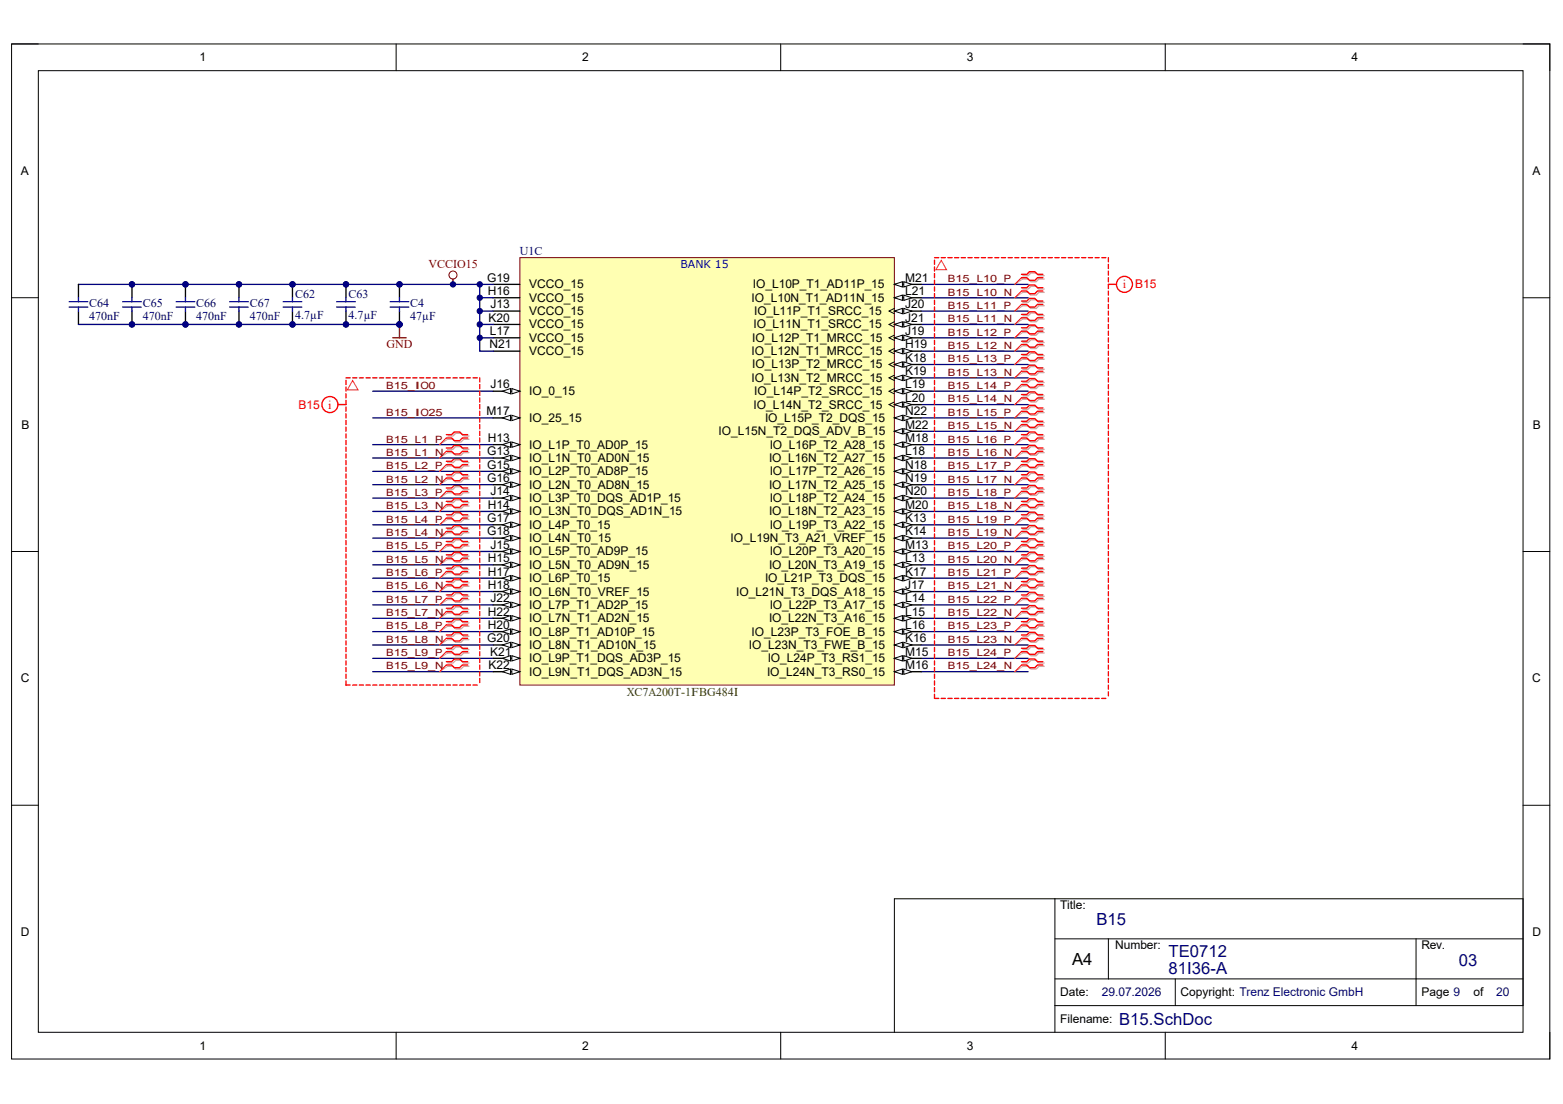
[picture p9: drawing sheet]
<svg xmlns="http://www.w3.org/2000/svg" width="297mm" height="210mm" viewBox="0 0 297 210" stroke-linecap="round" stroke-linejoin="round" font-family="sans-serif">
<defs><g id="words">
<g font-size="3.2" fill="#000081">
<text x="208.4" y="175.8">B15</text>
<text x="222.1" y="185.2">81I36-A</text>
<text x="222.1" y="181.9">TE0712</text>
<text x="277.2" y="183.6">03</text>
<text x="212.7" y="194.8">B15.SchDoc</text>
</g>
<text font-size="3.2" x="203.8" y="183.4">A4</text>
<g font-size="2.3">
<text x="37.9" y="11.7">1</text>
<text x="110.7" y="11.7">2</text>
<text x="183.7" y="11.7">3</text>
<text x="256.8" y="11.7">4</text>
<text x="4" y="33.3">A</text>
<text x="291.2" y="33.3">A</text>
<text x="92.6" y="53.6">G19</text>
<text x="172" y="53.6">M21</text>
<text x="92.7" y="56.1">H16</text>
<text x="93.2" y="58.7">J13</text>
<text x="100.6" y="54.8">VCCO_15</text>
<text x="100.6" y="57.4">VCCO_15</text>
<text x="100.6" y="59.9">VCCO_15</text>
<text x="142.8" y="57.4">IO_L10N_T1_AD11N_15</text>
<text x="143.1" y="54.8">IO_L10P_T1_AD11P_15</text>
<text x="143.4" y="59.9">IO_L11P_T1_SRCC_15</text>
<text x="172" y="58.7">J20</text>
<text x="172" y="56.1">L21</text>
<text x="92.8" y="61.2">K20</text>
<text x="93.1" y="63.7">L17</text>
<text x="100.6" y="62.5">VCCO_15</text>
<text x="100.6" y="65">VCCO_15</text>
<text x="143" y="65">IO_L12P_T1_MRCC_15</text>
<text x="143.2" y="62.5">IO_L11N_T1_SRCC_15</text>
<text x="172" y="63.7">J19</text>
<text x="172" y="61.2">J21</text>
<text x="93" y="66.3">N21</text>
<text x="100.6" y="67.5">VCCO_15</text>
<text x="142.8" y="67.5">IO_L12N_T1_MRCC_15</text>
<text x="143" y="70.1">IO_L13P_T2_MRCC_15</text>
<text x="172" y="71.3">K19</text>
<text x="172" y="68.8">K18</text>
<text x="172" y="66.3">H19</text>
<text x="93.2" y="73.9">J16</text>
<text x="100.6" y="75.1">IO_0_15</text>
<text x="142.8" y="72.6">IO_L13N_T2_MRCC_15</text>
<text x="143.2" y="77.7">IO_L14N_T2_SRCC_15</text>
<text x="143.4" y="75.1">IO_L14P_T2_SRCC_15</text>
<text x="172" y="76.4">L20</text>
<text x="172" y="73.9">L19</text>
<text x="4.1" y="81.5">B</text>
<text x="92.4" y="79">M17</text>
<text x="100.6" y="80.2">IO_25_15</text>
<text x="136.5" y="82.8">IO_L15N_T2_DQS_ADV_B_15</text>
<text x="145.4" y="80.2">IO_L15P_T2_DQS_15</text>
<text x="172" y="81.5">M22</text>
<text x="172" y="79">N22</text>
<text x="291.3" y="81.5">B</text>
<text x="92.6" y="89.1">G15</text>
<text x="92.6" y="86.6">G13</text>
<text x="92.7" y="84">H13</text>
<text x="100.6" y="87.9">IO_L1N_T0_AD0N_15</text>
<text x="100.6" y="85.3">IO_L1P_T0_AD0P_15</text>
<text x="146.1" y="87.9">IO_L16N_T2_A27_15</text>
<text x="146.3" y="85.3">IO_L16P_T2_A28_15</text>
<text x="172" y="89.1">N18</text>
<text x="172" y="86.6">L18</text>
<text x="172" y="84">M18</text>
<text x="92.6" y="91.7">G16</text>
<text x="93.2" y="94.2">J14</text>
<text x="100.6" y="95.5">IO_L3P_T0_DQS_AD1P_15</text>
<text x="100.6" y="92.9">IO_L2N_T0_AD8N_15</text>
<text x="100.6" y="90.4">IO_L2P_T0_AD8P_15</text>
<text x="146.1" y="92.9">IO_L17N_T2_A25_15</text>
<text x="146.3" y="95.5">IO_L18P_T2_A24_15</text>
<text x="146.3" y="90.4">IO_L17P_T2_A26_15</text>
<text x="172" y="94.2">N20</text>
<text x="172" y="91.7">N19</text>
<text x="92.6" y="101.8">G18</text>
<text x="92.6" y="99.3">G17</text>
<text x="92.7" y="96.7">H14</text>
<text x="100.6" y="100.5">IO_L4P_T0_15</text>
<text x="100.6" y="98">IO_L3N_T0_DQS_AD1N_15</text>
<text x="146.1" y="98">IO_L18N_T2_A23_15</text>
<text x="146.3" y="100.5">IO_L19P_T3_A22_15</text>
<text x="172" y="101.8">K14</text>
<text x="172" y="99.3">K13</text>
<text x="172" y="96.7">M20</text>
<text x="92.7" y="106.9">H15</text>
<text x="93.2" y="104.3">J15</text>
<text x="100.6" y="105.6">IO_L5P_T0_AD9P_15</text>
<text x="100.6" y="103.1">IO_L4N_T0_15</text>
<text x="138.8" y="103.1">IO_L19N_T3_A21_VREF_15</text>
<text x="146.3" y="105.6">IO_L20P_T3_A20_15</text>
<text x="172" y="106.9">L13</text>
<text x="172" y="104.3">M13</text>
<text x="92.7" y="112">H18</text>
<text x="92.7" y="109.4">H17</text>
<text x="100.6" y="113.2">IO_L6N_T0_VREF_15</text>
<text x="100.6" y="110.7">IO_L6P_T0_15</text>
<text x="100.6" y="108.2">IO_L5N_T0_AD9N_15</text>
<text x="139.9" y="113.2">IO_L21N_T3_DQS_A18_15</text>
<text x="145.4" y="110.7">IO_L21P_T3_DQS_15</text>
<text x="146.1" y="108.2">IO_L20N_T3_A19_15</text>
<text x="172" y="112">J17</text>
<text x="172" y="109.4">K17</text>
<text x="92.7" y="119.6">H20</text>
<text x="92.7" y="117.1">H22</text>
<text x="93.2" y="114.5">J22</text>
<text x="100.6" y="118.3">IO_L7N_T1_AD2N_15</text>
<text x="100.6" y="115.8">IO_L7P_T1_AD2P_15</text>
<text x="146.1" y="118.3">IO_L22N_T3_A16_15</text>
<text x="146.3" y="115.8">IO_L22P_T3_A17_15</text>
<text x="172" y="119.6">L16</text>
<text x="172" y="117.1">L15</text>
<text x="172" y="114.5">L14</text>
<text x="92.6" y="122.1">G20</text>
<text x="93.1" y="124.7">K21</text>
<text x="100.6" y="125.9">IO_L9P_T1_DQS_AD3P_15</text>
<text x="100.6" y="123.4">IO_L8N_T1_AD10N_15</text>
<text x="100.6" y="120.9">IO_L8P_T1_AD10P_15</text>
<text x="142.3" y="123.4">IO_L23N_T3_FWE_B_15</text>
<text x="142.8" y="120.9">IO_L23P_T3_FOE_B_15</text>
<text x="145.9" y="125.9">IO_L24P_T3_RS1_15</text>
<text x="172" y="124.7">M15</text>
<text x="172" y="122.1">K16</text>
<text x="4" y="129.7">C</text>
<text x="92.8" y="127.2">K22</text>
<text x="100.6" y="128.5">IO_L9N_T1_DQS_AD3N_15</text>
<text x="145.8" y="128.5">IO_L24N_T3_RS0_15</text>
<text x="172" y="127.2">M16</text>
<text x="291.2" y="129.7">C</text>
<text x="201.5" y="172.9">Title:</text>
<text x="4" y="178">D</text>
<text x="291.2" y="178">D</text>
<text x="211.9" y="180.5">Number:</text>
<text x="270.1" y="180.5">Rev.</text>
<text x="201.5" y="189.4">Date:</text>
<text x="224.4" y="189.4">Copyright: Trenz Electronic GmbH</text>
<text x="270.1" y="189.4">Page 9</text>
<text x="280" y="189.4">of</text>
<text x="201.5" y="194.5">Filename:</text>
<text x="37.9" y="199.6">1</text>
<text x="110.7" y="199.6">2</text>
<text x="183.7" y="199.6">3</text>
<text x="256.8" y="199.6">4</text>
</g>
<g font-size="2.3" fill="#810000">
<text x="81.4" y="51">VCCIO15</text>
<text x="73.5" y="66.3">GND</text>
</g>
<g font-size="2.3" fill="#000081">
<text x="98.8" y="48.5">U1C</text>
<text x="17" y="58.4">C64</text>
<text x="27.1" y="58.4">C65</text>
<text x="37.3" y="58.4">C66</text>
<text x="47.5" y="58.4">C67</text>
<text x="56.1" y="56.6">C62</text>
<text x="66.2" y="56.6">C63</text>
<text x="78" y="58.4">C4</text>
<text x="17" y="60.9">470nF</text>
<text x="27.1" y="60.9">470nF</text>
<text x="37.3" y="60.9">470nF</text>
<text x="47.5" y="60.9">470nF</text>
<text x="56.1" y="60.6">4.7µF</text>
<text x="66.2" y="60.6">4.7µF</text>
<text x="78" y="60.9">47µF</text>
<text x="209.4" y="189.4">29.07.2026</text>
<text x="284.3" y="189.4">20</text>
</g>
<g font-size="2.3" fill="#f00">
<text x="213.4" y="54.8">i</text>
<text x="215.7" y="54.8">B15</text>
<text x="56.7" y="77.7">B15</text>
<text x="62.4" y="77.7">i</text>
</g>
<text font-size="2.3" fill="#008100" x="119.1" y="132.3">XC7A200T-1FBG484I</text>
<text font-size="2.1" fill="#00f" x="129.3" y="51">BANK 15</text>
<g font-size="1.9" fill="#810000">
<text x="180.2" y="53.7">B15_L10_P</text>
<text x="180.2" y="56.2">B15_L10_N</text>
<text x="180.2" y="58.7">B15_L11_P</text>
<text x="180.2" y="63.8">B15_L12_P</text>
<text x="180.2" y="61.3">B15_L11_N</text>
<text x="180.2" y="66.3">B15_L12_N</text>
<text x="180.2" y="68.9">B15_L13_P</text>
<text x="180.2" y="71.4">B15_L13_N</text>
<text x="73.4" y="73.9">B15_IO0</text>
<text x="180.2" y="73.9">B15_L14_P</text>
<text x="180.2" y="76.5">B15_L14_N</text>
<text x="73.4" y="79.1">B15_IO25</text>
<text x="180.2" y="79.1">B15_L15_P</text>
<text x="180.2" y="81.6">B15_L15_N</text>
<text x="73.4" y="89.2">B15_L2_P</text>
<text x="73.4" y="84.1">B15_L1_P</text>
<text x="73.4" y="86.7">B15_L1_N</text>
<text x="180.2" y="84.1">B15_L16_P</text>
<text x="180.2" y="86.7">B15_L16_N</text>
<text x="180.2" y="89.2">B15_L17_P</text>
<text x="73.4" y="94.3">B15_L3_P</text>
<text x="73.4" y="91.7">B15_L2_N</text>
<text x="180.2" y="91.7">B15_L17_N</text>
<text x="180.2" y="94.3">B15_L18_P</text>
<text x="73.4" y="96.8">B15_L3_N</text>
<text x="73.4" y="101.9">B15_L4_N</text>
<text x="73.4" y="99.3">B15_L4_P</text>
<text x="180.2" y="96.8">B15_L18_N</text>
<text x="180.2" y="99.3">B15_L19_P</text>
<text x="180.2" y="101.9">B15_L19_N</text>
<text x="73.4" y="104.4">B15_L5_P</text>
<text x="73.4" y="107">B15_L5_N</text>
<text x="180.2" y="104.4">B15_L20_P</text>
<text x="180.2" y="107">B15_L20_N</text>
<text x="73.4" y="112.1">B15_L6_N</text>
<text x="73.4" y="109.5">B15_L6_P</text>
<text x="180.2" y="109.5">B15_L21_P</text>
<text x="180.2" y="112.1">B15_L21_N</text>
<text x="73.4" y="119.7">B15_L8_P</text>
<text x="73.4" y="114.6">B15_L7_P</text>
<text x="73.4" y="117.1">B15_L7_N</text>
<text x="180.2" y="119.7">B15_L23_P</text>
<text x="180.2" y="114.6">B15_L22_P</text>
<text x="180.2" y="117.1">B15_L22_N</text>
<text x="73.4" y="122.2">B15_L8_N</text>
<text x="73.4" y="124.7">B15_L9_P</text>
<text x="180.2" y="124.7">B15_L24_P</text>
<text x="180.2" y="122.2">B15_L23_N</text>
<text x="73.4" y="127.3">B15_L9_N</text>
<text x="180.2" y="127.3">B15_L24_N</text>
</g>
</g></defs>
<path d="M2.2 8.4h292.3v193h-292.3z" fill="none" stroke="#000" stroke-width=".19"/>
<path d="M7.3 13.4h282.1v182.9h-282.1z" fill-rule="evenodd" fill="#fff"/>
<g fill="none" stroke="#000" stroke-width=".19">
<path d="M2.2 8.4h5.1M7.3 13.4h282.1v182.9h-282.1zM75.3 8.4v5M148.4 8.4v5M221.4 8.4v5M289.4 8.4h5.1v5M2.2 56.6h5.1M289.4 56.6h5.1M2.2 104.9h5.1M289.4 104.9h5.1M2.2 153.1h5.1M289.4 153.1h5.1"/>
<path d="M200.5 170.9v25.4M200.5 178.5h88.9M210.6 178.5v7.6M269.1 178.5v12.7M75.3 196.3v5.1M148.4 196.3v5.1M200.5 191.2h88.9v-20.3h-119.4v25.4M200.5 186.1h88.9M221.4 196.3v5.1M223.4 186.1v5.1M294.5 196.3v5.1"/>
</g>
<g fill="none" stroke="#000081" stroke-width=".25">
<path d="M175.1 54.1h20.3M175.1 56.6h20.3M175.1 59.1h20.3M175.1 79.5h20.3M175.1 64.2h20.3M175.1 66.8h20.3M175.1 69.3h20.3M175.1 71.8h20.3M175.1 74.4h20.3M175.1 76.9h20.3M175.1 61.7h20.3M70.8 84.5h22.9"/>
<path d="M70.8 87.1h22.9M70.8 89.6h22.9M70.8 92.2h22.9M70.8 97.2h22.9M70.8 94.7h22.9M70.8 99.8h22.9M175.1 82h20.3M175.1 84.5h20.3M175.1 87.1h20.3M175.1 89.6h20.3M175.1 92.2h20.3M175.1 97.2h20.3"/>
<path d="M175.1 94.7h20.3M175.1 99.8h20.3M70.8 117.6h22.9M70.8 115h22.9M70.8 109.9h22.9M70.8 112.5h22.9M70.8 102.3h22.9M70.8 107.4h22.9M70.8 104.9h22.9M175.1 117.6h20.3M175.1 115h20.3M175.1 109.9h20.3"/>
<path d="M175.1 112.5h20.3M175.1 102.3h20.3M175.1 107.4h20.3M175.1 104.9h20.3M70.8 127.7h22.9M70.8 125.2h22.9M70.8 122.6h22.9M70.8 120.1h22.9M175.1 127.7h20.3M175.1 125.2h20.3M175.1 122.6h20.3M175.1 120.1h20.3"/>
</g>
<g fill="none" stroke="#d1a4a4" stroke-width=".25">
<path d="M194.4 52.4h1l.5-.5h1l.5 .5h1M194.4 53.1h1l.5 .5h1l.5-.5h1M194.4 55h1l.5-.6h1l.5 .6h1M194.4 55.6h1l.5 .5h1l.5-.5h1M194.4 57.5h1l.5-.5h1l.5 .5h1M194.4 58.1h1l.5 .5h1l.5-.5h1M194.4 60h1l.5-.5h1l.5 .5h1M194.4 60.7h1l.5 .5h1l.5-.5h1M194.4 62.6h1l.5-.5h1l.5 .5h1M194.4 63.2h1l.5 .5h1l.5-.5h1M194.4 65.1h1l.5-.5h1l.5 .5h1M194.4 65.8h1l.5 .5h1l.5-.5h1"/>
<path d="M194.4 67.7h1l.5-.6h1l.5 .6h1M194.4 68.3h1l.5 .5h1l.5-.5h1M194.4 70.2h1l.5-.5h1l.5 .5h1M194.4 70.8h1l.5 .5h1l.5-.5h1M194.4 72.7h1l.5-.5h1l.5 .5h1M194.4 73.4h1l.5 .5h1l.5-.5h1M194.4 75.3h1l.5-.5h1l.5 .5h1M194.4 75.9h1l.5 .5h1l.5-.5h1M194.4 77.8h1l.5-.5h1l.5 .5h1M194.4 78.4h1l.5 .6h1l.5-.6h1M85.1 93h1l.5-.5h1l.5 .5h1M85.1 93.7h1l.5 .5h1l.5-.5h1"/>
<path d="M85.1 88h1l.5-.5h1l.5 .5h1M85.1 88.6h1l.5 .5h1l.5-.5h1M85.1 90.5h1l.5-.5h1l.5 .5h1M85.1 91.1h1l.5 .5h1l.5-.5h1M85.1 98.1h1l.5-.5h1l.5 .5h1M85.1 98.8h1l.5 .5h1l.5-.5h1M85.1 95.6h1l.5-.5h1l.5 .5h1M85.1 96.2h1l.5 .5h1l.5-.5h1M85.1 82.9h1l.5-.5h1l.5 .5h1M85.1 83.5h1l.5 .5h1l.5-.5h1M85.1 85.4h1l.5-.5h1l.5 .5h1M85.1 86.1h1l.5 .5h1l.5-.5h1"/>
<path d="M194.4 80.4h1l.5-.6h1l.5 .6h1M194.4 81h1l.5 .5h1l.5-.5h1M194.4 82.9h1l.5-.5h1l.5 .5h1M194.4 83.5h1l.5 .5h1l.5-.5h1M194.4 85.4h1l.5-.5h1l.5 .5h1M194.4 86.1h1l.5 .5h1l.5-.5h1M194.4 88h1l.5-.5h1l.5 .5h1M194.4 88.6h1l.5 .5h1l.5-.5h1M194.4 90.5h1l.5-.5h1l.5 .5h1M194.4 91.1h1l.5 .6h1l.5-.6h1M194.4 93h1l.5-.5h1l.5 .5h1M194.4 93.7h1l.5 .5h1l.5-.5h1"/>
<path d="M194.4 95.6h1l.5-.5h1l.5 .5h1M194.4 96.2h1l.5 .5h1l.5-.5h1M194.4 98.1h1l.5-.5h1l.5 .5h1M194.4 98.8h1l.5 .5h1l.5-.5h1M85.1 118.4h1l.5-.5h1l.5 .5h1M85.1 119.1h1l.5 .5h1l.5-.5h1M85.1 113.4h1l.5-.5h1l.5 .5h1M85.1 114h1l.5 .5h1l.5-.5h1M85.1 115.9h1l.5-.5h1l.5 .5h1M85.1 116.5h1l.5 .5h1l.5-.5h1M85.1 100.7h1l.5-.5h1l.5 .5h1M85.1 101.3h1l.5 .5h1l.5-.5h1"/>
<path d="M85.1 110.8h1l.5-.5h1l.5 .5h1M85.1 111.5h1l.5 .5h1l.5-.5h1M85.1 108.3h1l.5-.5h1l.5 .5h1M85.1 108.9h1l.5 .5h1l.5-.5h1M85.1 103.2h1l.5-.5h1l.5 .5h1M85.1 103.8h1l.5 .5h1l.5-.5h1M85.1 105.7h1l.5-.5h1l.5 .5h1M85.1 106.4h1l.5 .5h1l.5-.5h1M194.4 118.4h1l.5-.5h1l.5 .5h1M194.4 119.1h1l.5 .5h1l.5-.5h1M194.4 108.3h1l.5-.5h1l.5 .5h1M194.4 108.9h1l.5 .5h1l.5-.5h1"/>
<path d="M194.4 110.8h1l.5-.5h1l.5 .5h1M194.4 111.5h1l.5 .5h1l.5-.5h1M194.4 113.4h1l.5-.5h1l.5 .5h1M194.4 114h1l.5 .5h1l.5-.5h1M194.4 115.9h1l.5-.5h1l.5 .5h1M194.4 116.5h1l.5 .6h1l.5-.6h1M194.4 100.7h1l.5-.5h1l.5 .5h1M194.4 101.3h1l.5 .5h1l.5-.5h1M194.4 103.2h1l.5-.5h1l.5 .5h1M194.4 103.8h1l.5 .6h1l.5-.6h1M194.4 105.7h1l.5-.5h1l.5 .5h1M194.4 106.4h1l.5 .5h1l.5-.5h1"/>
<path d="M85.1 126.1h1l.5-.6h1l.5 .6h1M85.1 126.7h1l.5 .5h1l.5-.5h1M85.1 123.5h1l.5-.5h1l.5 .5h1M85.1 124.2h1l.5 .5h1l.5-.5h1M85.1 121h1l.5-.5h1l.5 .5h1M85.1 121.6h1l.5 .5h1l.5-.5h1M194.4 121h1l.5-.5h1l.5 .5h1M194.4 121.6h1l.5 .5h1l.5-.5h1M194.4 123.5h1l.5-.5h1l.5 .5h1M194.4 124.2h1l.5 .5h1l.5-.5h1M194.4 126.1h1l.5-.5h1l.5 .5h1M194.4 126.7h1l.5 .5h1l.5-.5h1"/>
</g>
<g fill="none" stroke="#d1a4a4" stroke-width=".19">
<path d="M194.4 53.1l-1.5 1M194.4 55.6l-1.5 1M194.4 58.1l-1.5 1M194.4 60.7l-1.5 1M194.4 63.2l-1.5 1M194.4 65.8l-1.5 1M194.4 68.3l-1.5 1M194.4 70.8l-1.5 1M194.4 73.4l-1.5 1M194.4 75.9l-1.5 1M194.4 78.4l-1.5 1.1M85.1 93.7l-1.6 1"/>
<path d="M85.1 88.6l-1.6 1M85.1 91.1l-1.6 1.1M85.1 98.8l-1.6 1M85.1 96.2l-1.6 1M85.1 83.5l-1.6 1M85.1 86.1l-1.6 1M194.4 81l-1.5 1M194.4 83.5l-1.5 1M194.4 86.1l-1.5 1M194.4 88.6l-1.5 1M194.4 91.1l-1.5 1.1M194.4 93.7l-1.5 1"/>
<path d="M194.4 96.2l-1.5 1M194.4 98.8l-1.5 1M85.1 119.1l-1.6 1M85.1 114l-1.6 1M85.1 116.5l-1.6 1.1M85.1 101.3l-1.6 1M85.1 111.5l-1.6 1M85.1 108.9l-1.6 1M85.1 103.8l-1.6 1.1M85.1 106.4l-1.6 1M194.4 119.1l-1.5 1M194.4 108.9l-1.5 1"/>
<path d="M194.4 111.5l-1.5 1M194.4 114l-1.5 1M194.4 116.5l-1.5 1.1M194.4 101.3l-1.5 1M194.4 103.8l-1.5 1.1M194.4 106.4l-1.5 1M85.1 126.7l-1.6 1M85.1 124.2l-1.6 1M85.1 121.6l-1.6 1M194.4 121.6l-1.5 1M194.4 124.2l-1.5 1M194.4 126.7l-1.5 1"/>
</g>
<g fill="none" stroke="#f00" stroke-width=".25">
<path d="M194.1 52.2h1l.5-.5h1.1l.5 .5h1M194.1 52.8h1l.5 .5h1.1l.5-.5h1M194.1 54.7h1l.5-.5h1.1l.5 .5h1M194.1 55.3h1l.5 .5h1.1l.5-.5h1M194.1 57.2h1l.5-.5h1.1l.5 .5h1M194.1 57.9h1l.5 .5h1.1l.5-.5h1M194.1 59.8h1l.5-.5h1.1l.5 .5h1M194.1 60.4h1l.5 .5h1.1l.5-.5h1M194.1 62.3h1l.5-.5h1.1l.5 .5h1M194.1 63h1l.5 .5h1.1l.5-.5h1M194.1 64.9h1l.5-.5h1.1l.5 .5h1M194.1 65.5h1l.5 .5h1.1l.5-.5h1"/>
<path d="M194.1 67.4h1l.5-.5h1.1l.5 .5h1M194.1 68h1l.5 .5h1.1l.5-.5h1M194.1 69.9h1l.5-.5h1.1l.5 .5h1M194.1 70.6h1l.5 .5h1.1l.5-.5h1M194.1 72.5h1l.5-.5h1.1l.5 .5h1M194.1 73.1h1l.5 .5h1.1l.5-.5h1M194.1 75h1l.5-.5h1.1l.5 .5h1M194.1 75.7h1l.5 .5h1.1l.5-.5h1M194.1 77.6h1l.5-.5h1.1l.5 .5h1M194.1 78.2h1l.5 .5h1.1l.5-.5h1M84.8 92.8h1l.5-.5h1.1l.5 .5h1M84.8 93.4h1l.5 .5h1.1l.5-.5h1"/>
<path d="M84.8 87.7h1l.5-.5h1.1l.5 .5h1M84.8 88.3h1l.5 .6h1.1l.5-.6h1M84.8 90.3h1l.5-.6h1.1l.5 .6h1M84.8 90.9h1l.5 .5h1.1l.5-.5h1M84.8 97.9h1l.5-.5h1.1l.5 .5h1M84.8 98.5h1l.5 .5h1.1l.5-.5h1M84.8 95.3h1l.5-.5h1.1l.5 .5h1M84.8 96h1l.5 .5h1.1l.5-.5h1M84.8 82.6h1l.5-.5h1.1l.5 .5h1M84.8 83.3h1l.5 .5h1.1l.5-.5h1M84.8 85.2h1l.5-.5h1.1l.5 .5h1M84.8 85.8h1l.5 .5h1.1l.5-.5h1"/>
<path d="M194.1 80.1h1l.5-.5h1.1l.5 .5h1M194.1 80.7h1l.5 .5h1.1l.5-.5h1M194.1 82.6h1l.5-.5h1.1l.5 .5h1M194.1 83.3h1l.5 .5h1.1l.5-.5h1M194.1 85.2h1l.5-.5h1.1l.5 .5h1M194.1 85.8h1l.5 .5h1.1l.5-.5h1M194.1 87.7h1l.5-.5h1.1l.5 .5h1M194.1 88.3h1l.5 .6h1.1l.5-.6h1M194.1 90.3h1l.5-.6h1.1l.5 .6h1M194.1 90.9h1l.5 .5h1.1l.5-.5h1M194.1 92.8h1l.5-.5h1.1l.5 .5h1M194.1 93.4h1l.5 .5h1.1l.5-.5h1"/>
<path d="M194.1 95.3h1l.5-.5h1.1l.5 .5h1M194.1 96h1l.5 .5h1.1l.5-.5h1M194.1 97.9h1l.5-.5h1.1l.5 .5h1M194.1 98.5h1l.5 .5h1.1l.5-.5h1M84.8 118.2h1l.5-.5h1.1l.5 .5h1M84.8 118.8h1l.5 .5h1.1l.5-.5h1M84.8 113.1h1l.5-.5h1.1l.5 .5h1M84.8 113.7h1l.5 .6h1.1l.5-.6h1M84.8 115.6h1l.5-.5h1.1l.5 .5h1M84.8 116.3h1l.5 .5h1.1l.5-.5h1M84.8 100.4h1l.5-.5h1.1l.5 .5h1M84.8 101h1l.5 .6h1.1l.5-.6h1"/>
<path d="M84.8 110.6h1l.5-.5h1.1l.5 .5h1M84.8 111.2h1l.5 .5h1.1l.5-.5h1M84.8 108h1l.5-.5h1.1l.5 .5h1M84.8 108.7h1l.5 .5h1.1l.5-.5h1M84.8 102.9h1l.5-.5h1.1l.5 .5h1M84.8 103.6h1l.5 .5h1.1l.5-.5h1M84.8 105.5h1l.5-.5h1.1l.5 .5h1M84.8 106.1h1l.5 .5h1.1l.5-.5h1M194.1 118.2h1l.5-.5h1.1l.5 .5h1M194.1 118.8h1l.5 .5h1.1l.5-.5h1M194.1 108h1l.5-.5h1.1l.5 .5h1M194.1 108.7h1l.5 .5h1.1l.5-.5h1"/>
<path d="M194.1 110.6h1l.5-.5h1.1l.5 .5h1M194.1 111.2h1l.5 .5h1.1l.5-.5h1M194.1 113.1h1l.5-.5h1.1l.5 .5h1M194.1 113.7h1l.5 .6h1.1l.5-.6h1M194.1 115.6h1l.5-.5h1.1l.5 .5h1M194.1 116.3h1l.5 .5h1.1l.5-.5h1M194.1 100.4h1l.5-.5h1.1l.5 .5h1M194.1 101h1l.5 .6h1.1l.5-.6h1M194.1 102.9h1l.5-.5h1.1l.5 .5h1M194.1 103.6h1l.5 .5h1.1l.5-.5h1M194.1 105.5h1l.5-.5h1.1l.5 .5h1M194.1 106.1h1l.5 .5h1.1l.5-.5h1"/>
<path d="M84.8 125.8h1l.5-.5h1.1l.5 .5h1M84.8 126.4h1l.5 .5h1.1l.5-.5h1M84.8 123.3h1l.5-.5h1.1l.5 .5h1M84.8 123.9h1l.5 .5h1.1l.5-.5h1M84.8 120.7h1l.5-.5h1.1l.5 .5h1M84.8 121.4h1l.5 .5h1.1l.5-.5h1M194.1 120.7h1l.5-.5h1.1l.5 .5h1M194.1 121.4h1l.5 .5h1.1l.5-.5h1M194.1 123.3h1l.5-.5h1.1l.5 .5h1M194.1 123.9h1l.5 .5h1.1l.5-.5h1M194.1 125.8h1l.5-.5h1.1l.5 .5h1M194.1 126.4h1l.5 .5h1.1l.5-.5h1"/>
</g>
<g fill="none" stroke="#f00" stroke-width=".19">
<path d="M194.1 52.8l-1.2 1.3M194.1 55.3l-1.2 1.3M194.1 57.9l-1.2 1.2M194.1 60.4l-1.2 1.3M194.1 63l-1.2 1.2M194.1 65.5l-1.2 1.3M194.1 68l-1.2 1.3M194.1 70.6l-1.2 1.2M194.1 73.1l-1.2 1.3M194.1 75.7l-1.2 1.2M194.1 78.2l-1.2 1.3M84.8 83.3l-1.3 1.2"/>
<path d="M84.8 93.4l-1.3 1.3M84.8 88.3l-1.3 1.3M84.8 90.9l-1.3 1.3M84.8 98.5l-1.3 1.3M84.8 96l-1.3 1.2M84.8 85.8l-1.3 1.3M194.1 80.7l-1.2 1.3M194.1 83.3l-1.2 1.2M194.1 85.8l-1.2 1.3M194.1 88.3l-1.2 1.3M194.1 90.9l-1.2 1.3M194.1 93.4l-1.2 1.3"/>
<path d="M194.1 96l-1.2 1.2M194.1 98.5l-1.2 1.3M84.8 118.8l-1.3 1.3M84.8 113.7l-1.3 1.3M84.8 116.3l-1.3 1.3M84.8 101l-1.3 1.3M84.8 111.2l-1.3 1.3M84.8 108.7l-1.3 1.2M84.8 103.6l-1.3 1.3M84.8 106.1l-1.3 1.3M194.1 118.8l-1.2 1.3M194.1 108.7l-1.2 1.2"/>
<path d="M194.1 111.2l-1.2 1.3M194.1 113.7l-1.2 1.3M194.1 116.3l-1.2 1.3M194.1 101l-1.2 1.3M194.1 103.6l-1.2 1.3M194.1 106.1l-1.2 1.3M84.8 126.4l-1.3 1.3M84.8 123.9l-1.3 1.3M84.8 121.4l-1.3 1.2M194.1 121.4l-1.2 1.2M194.1 123.9l-1.2 1.3M194.1 126.4l-1.2 1.3"/>
</g>
<circle cx="86.1" cy="52.3" r=".76" fill="none" stroke="#810000" stroke-width=".19"/>
<path d="M86.1 53.1v1" fill="none" stroke="#810000" stroke-width=".25"/>
<circle cx="86.1" cy="54.1" r=".51" fill="#000081"/>
<circle cx="86.1" cy="54.1" r=".51" fill="none" stroke="#000081" stroke-width=".19"/>
<path d="M70.8 74.4h22.9M70.8 79.5h22.9" fill="none" stroke="#000081" stroke-width=".25"/>
<g fill="none" stroke="#f00" stroke-width=".25">
<path d="M177.6 49.5v.8M177.6 50.7v.8M177.6 52v.8M177.6 53.3v.8M177.6 54.5v.8M177.6 55.8v.8M177.6 57.1v.8M177.6 58.4v.7M177.6 59.6v.8M177.6 49h.8M178.9 49h.8M180.1 49h.8"/>
<path d="M181.4 49h.8M182.7 49h.8M184 49h.8M185.2 49h.8M186.5 49h.8M187.8 49h.8M189 49h.8M190.3 49h.8M191.6 49h.8M192.9 49h.7M194.1 49h.8M195.4 49h.8"/>
<path d="M196.7 49h.8M197.9 49h.8M199.2 49h.8M200.5 49h.8M201.7 49h.8M203 49h.8M204.3 49h.8M205.6 49h.8M206.8 49h.8M208.1 49h.8M209.4 49h.8M210.6 49v.8"/>
<path d="M210.6 50.3v.8M210.6 51.5v.8M210.6 52.8v.8M210.6 55.3v.8M210.6 56.6v.8M210.6 57.9v.8M210.6 59.1v.8M212.2 54.1h-1.6v.8M65.7 72.3v.8M65.7 73.6v.8M65.7 74.9v.8M65.7 76.1v.8h-1.5"/>
<path d="M65.7 77.4v.8M65.7 78.7v.8M65.7 79.9v.8M65.7 71.8h.8M67 71.8h.8M68.3 71.8h.8M69.6 71.8h.8M70.8 71.8h.8M72.1 71.8h.8M73.4 71.8h.8M74.6 71.8h.8M75.9 71.8h.8"/>
<path d="M77.2 71.8h.8M78.5 71.8h.8M79.7 71.8h.8M81 71.8h.8M82.3 71.8h.8M83.5 71.8h.8M84.8 71.8h.8M86.1 71.8h.8M87.4 71.8h.8M88.6 71.8h.8M89.9 71.8h.8M91.2 71.8v.8"/>
<path d="M91.2 73.1v.8M91.2 74.4v.8M91.2 75.7v.7M91.2 76.9v.8M91.2 78.2v.8M91.2 79.5v.8M177.6 60.9v.8M177.6 62.2v.8M177.6 63.4v.8M177.6 64.7v.8M177.6 66v.8M177.6 67.2v.8"/>
<path d="M177.6 68.5v.8M177.6 69.8v.8M177.6 71.1v.7M177.6 72.3v.8M177.6 73.6v.8M177.6 74.9v.8M177.6 76.1v.8M177.6 77.4v.8M177.6 78.7v.8M177.6 79.9v.8M210.6 60.4v.8M210.6 61.7v.8"/>
<path d="M210.6 63v.8M210.6 64.2v.8M210.6 65.5v.8M210.6 66.8v.8M210.6 68v.8M210.6 69.3v.8M210.6 70.6v.8M210.6 71.8v.8M210.6 73.1v.8M210.6 74.4v.8M210.6 75.7v.8M210.6 76.9v.8"/>
<path d="M210.6 78.2v.8M210.6 79.5v.8M65.7 81.2v.8M65.7 82.5v.8M65.7 83.7v.8M65.7 85v.8M65.7 86.3v.8M65.7 87.6v.7M65.7 88.8v.8M65.7 90.1v.8M65.7 91.4v.8M65.7 92.6v.8"/>
<path d="M65.7 93.9v.8M65.7 95.2v.8M65.7 96.4v.8M65.7 97.7v.8M65.7 99v.8M91.2 80.7v.8M91.2 82v.8M91.2 83.3v.8M91.2 84.5v.8M91.2 85.8v.8M91.2 87.1v.8M91.2 88.3v.8"/>
<path d="M91.2 89.6v.8M91.2 90.9v.8M91.2 92.2v.7M91.2 93.4v.8M91.2 94.7v.8M91.2 96v.8M91.2 97.2v.8M91.2 98.5v.8M91.2 99.8v.8M177.6 81.2v.8M177.6 82.5v.8M177.6 83.8v.7"/>
<path d="M177.6 85v.8M177.6 86.3v.8M177.6 87.6v.7M177.6 88.8v.8M177.6 90.1v.8M177.6 91.4v.8M177.6 92.6v.8M177.6 93.9v.8M177.6 95.2v.8M177.6 96.4v.8M177.6 97.7v.8M177.6 99v.8"/>
<path d="M210.6 80.7v.8M210.6 82v.8M210.6 83.3v.8M210.6 84.5v.8M210.6 85.8v.8M210.6 87.1v.8M210.6 88.3v.8M210.6 89.6v.8M210.6 90.9v.8M210.6 92.2v.8M210.6 93.4v.8M210.6 94.7v.8"/>
<path d="M210.6 96v.8M210.6 97.2v.8M210.6 98.5v.8M210.6 99.8v.8M65.7 100.3v.7M65.7 101.5v.8M65.7 102.8v.8M65.7 104.1v.8M65.7 105.3v.8M65.7 106.6v.8M65.7 107.9v.8M65.7 109.1v.8"/>
<path d="M65.7 110.4v.8M65.7 111.7v.8M65.7 112.9v.8M65.7 114.2v.8M65.7 115.5v.8M65.7 116.8v.8M65.7 118v.8M65.7 119.3v.8M91.2 101v.8M91.2 102.3v.8M91.2 103.6v.8M91.2 104.9v.7"/>
<path d="M91.2 106.1v.8M91.2 107.4v.8M91.2 108.7v.8M91.2 109.9v.8M91.2 111.2v.8M91.2 112.5v.8M91.2 113.7v.8M91.2 115v.8M91.2 116.3v.8M91.2 117.6v.7M91.2 118.8v.8M177.6 100.3v.7"/>
<path d="M177.6 101.5v.8M177.6 102.8v.8M177.6 104.1v.8M177.6 105.3v.8M177.6 106.6v.8M177.6 107.9v.8M177.6 109.1v.8M177.6 110.4v.8M177.6 111.7v.8M177.6 113v.7M177.6 114.2v.8M177.6 115.5v.8"/>
<path d="M177.6 116.8v.8M177.6 118v.8M177.6 119.3v.8M210.6 101v.8M210.6 102.3v.8M210.6 103.6v.8M210.6 104.9v.8M210.6 106.1v.8M210.6 107.4v.8M210.6 108.7v.8M210.6 109.9v.8M210.6 111.2v.8"/>
<path d="M210.6 112.5v.8M210.6 113.7v.8M210.6 115v.8M210.6 116.3v.8M210.6 117.6v.7M210.6 118.8v.8M65.7 120.6v.8M65.7 121.8v.8M65.7 123.1v.8M65.7 124.4v.8M65.7 125.6v.8M65.7 126.9v.8"/>
<path d="M65.7 128.2v.8M65.7 129.5v.8h.8M67 130.3h.8M68.3 130.3h.8M69.6 130.3h.8M70.8 130.3h.8M72.1 130.3h.8M73.4 130.3h.8M74.6 130.3h.8M75.9 130.3h.8M77.2 130.3h.8M78.5 130.3h.8"/>
<path d="M79.7 130.3h.8M81 130.3h.8M82.3 130.3h.8M83.5 130.3h.8M84.8 130.3h.8M86.1 130.3h.8M87.4 130.3h.8M88.6 130.3h.8M89.9 130.3h.8M91.2 120.1v.8M91.2 121.4v.8M91.2 122.6v.8"/>
<path d="M91.2 123.9v.8M91.2 125.2v.8M91.2 126.4v.8M91.2 127.7v.8M91.2 129v.8M177.6 120.6v.8M177.6 121.8v.8M177.6 123.1v.8M177.6 124.4v.8M177.6 125.6v.8M177.6 126.9v.8M177.6 128.2v.8"/>
<path d="M177.6 129.5v.8M177.6 130.7v.8M177.6 132v.8h.8M178.9 132.8h.8M180.1 132.8h.8M181.4 132.8h.8M182.7 132.8h.8M184 132.8h.8M185.2 132.8h.8M186.5 132.8h.8M187.8 132.8h.8M189 132.8h.8"/>
<path d="M190.3 132.8h.8M191.6 132.8h.8M192.9 132.8h.7M194.1 132.8h.8M195.4 132.8h.8M196.7 132.8h.8M197.9 132.8h.8M199.2 132.8h.8M200.5 132.8h.8M201.7 132.8h.8M203 132.8h.8M204.3 132.8h.8"/>
<path d="M205.6 132.8h.8M206.8 132.8h.8M208.1 132.8h.8M209.4 132.8h.8M210.6 120.1v.8M210.6 121.4v.8M210.6 122.6v.8M210.6 123.9v.8M210.6 125.2v.8M210.6 126.4v.8M210.6 127.7v.8M210.6 129v.8"/>
<path d="M210.6 130.3v.7M210.6 131.5v.8"/>
<circle cx="213.7" cy="54.1" r="1.52"/>
<circle cx="62.7" cy="76.9" r="1.52"/>
</g>
<path d="M178.9 49.5l1 1.8h-2zM67 72.3l1 1.8h-2z" fill="none" stroke="#ff2f2f" stroke-width=".19"/>
<path d="M74.6 64.2h2.6M75.9 61.7v2.5" fill="none" stroke="#810000" stroke-width=".25"/>
<circle cx="75.9" cy="61.7" r=".51" fill="#000081"/>
<circle cx="75.9" cy="61.7" r=".51" fill="none" stroke="#000081" stroke-width=".19"/>
<path d="M98.8 49h71.2v81.3h-71.2z" fill-rule="evenodd" fill="#ffffb2"/>
<path d="M98.8 49h71.2v81.3h-71.2z" fill="none" stroke="#810000" stroke-width=".19"/>
<path d="M93.7 79.5h5.1" fill="none" stroke="#000" stroke-width=".25"/>
<path d="M97.3 79l1.5 .5-1.5 .5z" fill="#f8fcff"/>
<path d="M97.3 79l1.5 .5-1.5 .5z" fill="none" stroke="#000" stroke-width=".19"/>
<path d="M95.5 79.5l1.5-.5v1z" fill="#f8fcff"/>
<path d="M95.5 79.5l1.5-.5v1z" fill="none" stroke="#000" stroke-width=".19"/>
<path d="M170 127.7h5.1" fill="none" stroke="#000" stroke-width=".25"/>
<path d="M170 127.7l1.5-.5v1z" fill="#f8fcff"/>
<path d="M170 127.7l1.5-.5v1z" fill="none" stroke="#000" stroke-width=".19"/>
<path d="M171.8 127.2l1.5 .5-1.5 .5z" fill="#f8fcff"/>
<path d="M171.8 127.2l1.5 .5-1.5 .5z" fill="none" stroke="#000" stroke-width=".19"/>
<path d="M170 125.2h5.1" fill="none" stroke="#000" stroke-width=".25"/>
<path d="M170 125.2l1.5-.5v1z" fill="#f8fcff"/>
<path d="M170 125.2l1.5-.5v1z" fill="none" stroke="#000" stroke-width=".19"/>
<path d="M171.8 124.7l1.5 .5-1.5 .5z" fill="#f8fcff"/>
<path d="M171.8 124.7l1.5 .5-1.5 .5z" fill="none" stroke="#000" stroke-width=".19"/>
<path d="M170 122.6h5.1" fill="none" stroke="#000" stroke-width=".25"/>
<path d="M170 122.6l1.5-.5v1z" fill="#f8fcff"/>
<path d="M170 122.6l1.5-.5v1z" fill="none" stroke="#000" stroke-width=".19"/>
<path d="M171.8 122.1l1.5 .5-1.5 .5z" fill="#f8fcff"/>
<path d="M171.8 122.1l1.5 .5-1.5 .5z" fill="none" stroke="#000" stroke-width=".19"/>
<path d="M170 120.1h5.1" fill="none" stroke="#000" stroke-width=".25"/>
<path d="M170 120.1l1.5-.5v1z" fill="#f8fcff"/>
<path d="M170 120.1l1.5-.5v1z" fill="none" stroke="#000" stroke-width=".19"/>
<path d="M171.8 119.6l1.5 .5-1.5 .5z" fill="#f8fcff"/>
<path d="M171.8 119.6l1.5 .5-1.5 .5z" fill="none" stroke="#000" stroke-width=".19"/>
<path d="M170 117.6h5.1" fill="none" stroke="#000" stroke-width=".25"/>
<path d="M170 117.6l1.5-.6v1.1z" fill="#f8fcff"/>
<path d="M170 117.6l1.5-.6v1.1z" fill="none" stroke="#000" stroke-width=".19"/>
<path d="M171.8 117.1l1.5 .5-1.5 .5z" fill="#f8fcff"/>
<path d="M171.8 117.1l1.5 .5-1.5 .5z" fill="none" stroke="#000" stroke-width=".19"/>
<path d="M170 115h5.1" fill="none" stroke="#000" stroke-width=".25"/>
<path d="M170 115l1.5-.5v1z" fill="#f8fcff"/>
<path d="M170 115l1.5-.5v1z" fill="none" stroke="#000" stroke-width=".19"/>
<path d="M171.8 114.5l1.5 .5-1.5 .5z" fill="#f8fcff"/>
<path d="M171.8 114.5l1.5 .5-1.5 .5z" fill="none" stroke="#000" stroke-width=".19"/>
<path d="M170 112.5h5.1" fill="none" stroke="#000" stroke-width=".25"/>
<path d="M170 112.5l1.5-.5v1z" fill="#f8fcff"/>
<path d="M170 112.5l1.5-.5v1z" fill="none" stroke="#000" stroke-width=".19"/>
<path d="M171.8 112l1.5 .5-1.5 .5z" fill="#f8fcff"/>
<path d="M171.8 112l1.5 .5-1.5 .5z" fill="none" stroke="#000" stroke-width=".19"/>
<path d="M170 109.9h5.1" fill="none" stroke="#000" stroke-width=".25"/>
<path d="M170 109.9l1.5-.5v1z" fill="#f8fcff"/>
<path d="M170 109.9l1.5-.5v1z" fill="none" stroke="#000" stroke-width=".19"/>
<path d="M171.8 109.4l1.5 .5-1.5 .5z" fill="#f8fcff"/>
<path d="M171.8 109.4l1.5 .5-1.5 .5z" fill="none" stroke="#000" stroke-width=".19"/>
<path d="M170 107.4h5.1" fill="none" stroke="#000" stroke-width=".25"/>
<path d="M170 107.4l1.5-.5v1z" fill="#f8fcff"/>
<path d="M170 107.4l1.5-.5v1z" fill="none" stroke="#000" stroke-width=".19"/>
<path d="M171.8 106.9l1.5 .5-1.5 .5z" fill="#f8fcff"/>
<path d="M171.8 106.9l1.5 .5-1.5 .5z" fill="none" stroke="#000" stroke-width=".19"/>
<path d="M170 104.9h5.1" fill="none" stroke="#000" stroke-width=".25"/>
<path d="M170 104.9l1.5-.6v1.1z" fill="#f8fcff"/>
<path d="M170 104.9l1.5-.6v1.1z" fill="none" stroke="#000" stroke-width=".19"/>
<path d="M171.8 104.4l1.5 .5-1.5 .5z" fill="#f8fcff"/>
<path d="M171.8 104.4l1.5 .5-1.5 .5z" fill="none" stroke="#000" stroke-width=".19"/>
<path d="M170 102.3h5.1" fill="none" stroke="#000" stroke-width=".25"/>
<path d="M170 102.3l1.5-.5v1z" fill="#f8fcff"/>
<path d="M170 102.3l1.5-.5v1z" fill="none" stroke="#000" stroke-width=".19"/>
<path d="M171.8 101.8l1.5 .5-1.5 .5z" fill="#f8fcff"/>
<path d="M171.8 101.8l1.5 .5-1.5 .5z" fill="none" stroke="#000" stroke-width=".19"/>
<path d="M170 99.8h5.1" fill="none" stroke="#000" stroke-width=".25"/>
<path d="M170 99.8l1.5-.5v1z" fill="#f8fcff"/>
<path d="M170 99.8l1.5-.5v1z" fill="none" stroke="#000" stroke-width=".19"/>
<path d="M171.8 99.3l1.5 .5-1.5 .5z" fill="#f8fcff"/>
<path d="M171.8 99.3l1.5 .5-1.5 .5z" fill="none" stroke="#000" stroke-width=".19"/>
<path d="M170 97.2h5.1" fill="none" stroke="#000" stroke-width=".25"/>
<path d="M170 97.2l1.5-.5v1z" fill="#f8fcff"/>
<path d="M170 97.2l1.5-.5v1z" fill="none" stroke="#000" stroke-width=".19"/>
<path d="M171.8 96.7l1.5 .5-1.5 .6z" fill="#f8fcff"/>
<path d="M171.8 96.7l1.5 .5-1.5 .6z" fill="none" stroke="#000" stroke-width=".19"/>
<path d="M170 94.7h5.1" fill="none" stroke="#000" stroke-width=".25"/>
<path d="M170 94.7l1.5-.5v1z" fill="#f8fcff"/>
<path d="M170 94.7l1.5-.5v1z" fill="none" stroke="#000" stroke-width=".19"/>
<path d="M171.8 94.2l1.5 .5-1.5 .5z" fill="#f8fcff"/>
<path d="M171.8 94.2l1.5 .5-1.5 .5z" fill="none" stroke="#000" stroke-width=".19"/>
<path d="M170 92.2h5.1" fill="none" stroke="#000" stroke-width=".25"/>
<path d="M170 92.2l1.5-.6v1.1z" fill="#f8fcff"/>
<path d="M170 92.2l1.5-.6v1.1z" fill="none" stroke="#000" stroke-width=".19"/>
<path d="M171.8 91.7l1.5 .5-1.5 .5z" fill="#f8fcff"/>
<path d="M171.8 91.7l1.5 .5-1.5 .5z" fill="none" stroke="#000" stroke-width=".19"/>
<path d="M170 89.6h5.1" fill="none" stroke="#000" stroke-width=".25"/>
<path d="M170 89.6l1.5-.5v1z" fill="#f8fcff"/>
<path d="M170 89.6l1.5-.5v1z" fill="none" stroke="#000" stroke-width=".19"/>
<path d="M171.8 89.1l1.5 .5-1.5 .5z" fill="#f8fcff"/>
<path d="M171.8 89.1l1.5 .5-1.5 .5z" fill="none" stroke="#000" stroke-width=".19"/>
<path d="M170 87.1h5.1" fill="none" stroke="#000" stroke-width=".25"/>
<path d="M170 87.1l1.5-.5v1z" fill="#f8fcff"/>
<path d="M170 87.1l1.5-.5v1z" fill="none" stroke="#000" stroke-width=".19"/>
<path d="M171.8 86.6l1.5 .5-1.5 .5z" fill="#f8fcff"/>
<path d="M171.8 86.6l1.5 .5-1.5 .5z" fill="none" stroke="#000" stroke-width=".19"/>
<path d="M170 84.5h5.1" fill="none" stroke="#000" stroke-width=".25"/>
<path d="M170 84.5l1.5-.5v1z" fill="#f8fcff"/>
<path d="M170 84.5l1.5-.5v1z" fill="none" stroke="#000" stroke-width=".19"/>
<path d="M171.8 84l1.5 .5-1.5 .6z" fill="#f8fcff"/>
<path d="M171.8 84l1.5 .5-1.5 .6z" fill="none" stroke="#000" stroke-width=".19"/>
<path d="M170 82h5.1" fill="none" stroke="#000" stroke-width=".25"/>
<path d="M170 82l1.5-.5v1z" fill="#f8fcff"/>
<path d="M170 82l1.5-.5v1z" fill="none" stroke="#000" stroke-width=".19"/>
<path d="M171.8 81.5l1.5 .5-1.5 .5z" fill="#f8fcff"/>
<path d="M171.8 81.5l1.5 .5-1.5 .5z" fill="none" stroke="#000" stroke-width=".19"/>
<path d="M170 79.5h5.1" fill="none" stroke="#000" stroke-width=".25"/>
<path d="M170 79.5l1.5-.5v1z" fill="#f8fcff"/>
<path d="M170 79.5l1.5-.5v1z" fill="none" stroke="#000" stroke-width=".19"/>
<path d="M171.8 79l1.5 .5-1.5 .5z" fill="#f8fcff"/>
<path d="M171.8 79l1.5 .5-1.5 .5z" fill="none" stroke="#000" stroke-width=".19"/>
<path d="M170 76.9h5.1" fill="none" stroke="#000" stroke-width=".25"/>
<path d="M170 76.9l1.5-.5v1z" fill="#f8fcff"/>
<path d="M170 76.9l1.5-.5v1z" fill="none" stroke="#000" stroke-width=".19"/>
<path d="M171.8 76.4l1.5 .5-1.5 .5z" fill="#f8fcff"/>
<path d="M170 76.4l-1 .5 1 .5M171.8 76.4l1.5 .5-1.5 .5z" fill="none" stroke="#000" stroke-width=".19"/>
<path d="M170 74.4h5.1" fill="none" stroke="#000" stroke-width=".25"/>
<path d="M170 74.4l1.5-.5v1z" fill="#f8fcff"/>
<path d="M170 74.4l1.5-.5v1z" fill="none" stroke="#000" stroke-width=".19"/>
<path d="M171.8 73.9l1.5 .5-1.5 .5z" fill="#f8fcff"/>
<path d="M170 73.9l-1 .5 1 .5M171.8 73.9l1.5 .5-1.5 .5z" fill="none" stroke="#000" stroke-width=".19"/>
<path d="M170 71.8h5.1" fill="none" stroke="#000" stroke-width=".25"/>
<path d="M170 71.8l1.5-.5v1z" fill="#f8fcff"/>
<path d="M170 71.8l1.5-.5v1z" fill="none" stroke="#000" stroke-width=".19"/>
<path d="M171.8 71.3l1.5 .5-1.5 .6z" fill="#f8fcff"/>
<path d="M170 71.3l-1 .5 1 .5M171.8 71.3l1.5 .5-1.5 .6z" fill="none" stroke="#000" stroke-width=".19"/>
<path d="M170 69.3h5.1" fill="none" stroke="#000" stroke-width=".25"/>
<path d="M170 69.3l1.5-.5v1z" fill="#f8fcff"/>
<path d="M170 69.3l1.5-.5v1z" fill="none" stroke="#000" stroke-width=".19"/>
<path d="M171.8 68.8l1.5 .5-1.5 .5z" fill="#f8fcff"/>
<path d="M170 68.8l-1 .5 1 .5M171.8 68.8l1.5 .5-1.5 .5z" fill="none" stroke="#000" stroke-width=".19"/>
<path d="M170 66.8h5.1" fill="none" stroke="#000" stroke-width=".25"/>
<path d="M170 66.8l1.5-.5v1z" fill="#f8fcff"/>
<path d="M170 66.8l1.5-.5v1z" fill="none" stroke="#000" stroke-width=".19"/>
<path d="M171.8 66.3l1.5 .5-1.5 .5z" fill="#f8fcff"/>
<path d="M170 66.3l-1 .5 1 .5M171.8 66.3l1.5 .5-1.5 .5z" fill="none" stroke="#000" stroke-width=".19"/>
<path d="M170 64.2h5.1" fill="none" stroke="#000" stroke-width=".25"/>
<path d="M170 64.2l1.5-.5v1z" fill="#f8fcff"/>
<path d="M170 64.2l1.5-.5v1z" fill="none" stroke="#000" stroke-width=".19"/>
<path d="M171.8 63.7l1.5 .5-1.5 .5z" fill="#f8fcff"/>
<path d="M170 63.7l-1 .5 1 .5M171.8 63.7l1.5 .5-1.5 .5z" fill="none" stroke="#000" stroke-width=".19"/>
<path d="M170 61.7h5.1" fill="none" stroke="#000" stroke-width=".25"/>
<path d="M170 61.7l1.5-.5v1z" fill="#f8fcff"/>
<path d="M170 61.7l1.5-.5v1z" fill="none" stroke="#000" stroke-width=".19"/>
<path d="M171.8 61.2l1.5 .5-1.5 .5z" fill="#f8fcff"/>
<path d="M170 61.2l-1 .5 1 .5M171.8 61.2l1.5 .5-1.5 .5z" fill="none" stroke="#000" stroke-width=".19"/>
<path d="M170 59.1h5.1" fill="none" stroke="#000" stroke-width=".25"/>
<path d="M170 59.1l1.5-.5v1.1z" fill="#f8fcff"/>
<path d="M170 59.1l1.5-.5v1.1z" fill="none" stroke="#000" stroke-width=".19"/>
<path d="M171.8 58.6l1.5 .5-1.5 .6z" fill="#f8fcff"/>
<path d="M170 58.6l-1 .5 1 .6M171.8 58.6l1.5 .5-1.5 .6z" fill="none" stroke="#000" stroke-width=".19"/>
<path d="M170 56.6h5.1" fill="none" stroke="#000" stroke-width=".25"/>
<path d="M170 56.6l1.5-.5v1z" fill="#f8fcff"/>
<path d="M170 56.6l1.5-.5v1z" fill="none" stroke="#000" stroke-width=".19"/>
<path d="M171.8 56.1l1.5 .5-1.5 .5z" fill="#f8fcff"/>
<path d="M171.8 56.1l1.5 .5-1.5 .5z" fill="none" stroke="#000" stroke-width=".19"/>
<path d="M170 54.1h5.1" fill="none" stroke="#000" stroke-width=".25"/>
<path d="M170 54.1l1.5-.5v1z" fill="#f8fcff"/>
<path d="M170 54.1l1.5-.5v1z" fill="none" stroke="#000" stroke-width=".19"/>
<path d="M171.8 53.6l1.5 .5-1.5 .5z" fill="#f8fcff"/>
<path d="M171.8 53.6l1.5 .5-1.5 .5z" fill="none" stroke="#000" stroke-width=".19"/>
<path d="M93.7 127.7h5.1" fill="none" stroke="#000" stroke-width=".25"/>
<path d="M97.3 127.2l1.5 .5-1.5 .5z" fill="#f8fcff"/>
<path d="M97.3 127.2l1.5 .5-1.5 .5z" fill="none" stroke="#000" stroke-width=".19"/>
<path d="M95.5 127.7l1.5-.5v1z" fill="#f8fcff"/>
<path d="M95.5 127.7l1.5-.5v1z" fill="none" stroke="#000" stroke-width=".19"/>
<path d="M93.7 125.2h5.1" fill="none" stroke="#000" stroke-width=".25"/>
<path d="M97.3 124.7l1.5 .5-1.5 .5z" fill="#f8fcff"/>
<path d="M97.3 124.7l1.5 .5-1.5 .5z" fill="none" stroke="#000" stroke-width=".19"/>
<path d="M95.5 125.2l1.5-.5v1z" fill="#f8fcff"/>
<path d="M95.5 125.2l1.5-.5v1z" fill="none" stroke="#000" stroke-width=".19"/>
<path d="M93.7 122.6h5.1" fill="none" stroke="#000" stroke-width=".25"/>
<path d="M97.3 122.1l1.5 .5-1.5 .5z" fill="#f8fcff"/>
<path d="M97.3 122.1l1.5 .5-1.5 .5z" fill="none" stroke="#000" stroke-width=".19"/>
<path d="M95.5 122.6l1.5-.5v1z" fill="#f8fcff"/>
<path d="M95.5 122.6l1.5-.5v1z" fill="none" stroke="#000" stroke-width=".19"/>
<path d="M93.7 120.1h5.1" fill="none" stroke="#000" stroke-width=".25"/>
<path d="M97.3 119.6l1.5 .5-1.5 .5z" fill="#f8fcff"/>
<path d="M97.3 119.6l1.5 .5-1.5 .5z" fill="none" stroke="#000" stroke-width=".19"/>
<path d="M95.5 120.1l1.5-.5v1z" fill="#f8fcff"/>
<path d="M95.5 120.1l1.5-.5v1z" fill="none" stroke="#000" stroke-width=".19"/>
<path d="M93.7 117.6h5.1" fill="none" stroke="#000" stroke-width=".25"/>
<path d="M97.3 117l1.5 .6-1.5 .5z" fill="#f8fcff"/>
<path d="M97.3 117l1.5 .6-1.5 .5z" fill="none" stroke="#000" stroke-width=".19"/>
<path d="M95.5 117.6l1.5-.6v1.1z" fill="#f8fcff"/>
<path d="M95.5 117.6l1.5-.6v1.1z" fill="none" stroke="#000" stroke-width=".19"/>
<path d="M93.7 115h5.1" fill="none" stroke="#000" stroke-width=".25"/>
<path d="M97.3 114.5l1.5 .5-1.5 .5z" fill="#f8fcff"/>
<path d="M97.3 114.5l1.5 .5-1.5 .5z" fill="none" stroke="#000" stroke-width=".19"/>
<path d="M95.5 115l1.5-.5v1z" fill="#f8fcff"/>
<path d="M95.5 115l1.5-.5v1z" fill="none" stroke="#000" stroke-width=".19"/>
<path d="M93.7 112.5h5.1" fill="none" stroke="#000" stroke-width=".25"/>
<path d="M97.3 112l1.5 .5-1.5 .5z" fill="#f8fcff"/>
<path d="M97.3 112l1.5 .5-1.5 .5z" fill="none" stroke="#000" stroke-width=".19"/>
<path d="M95.5 112.5l1.5-.5v1z" fill="#f8fcff"/>
<path d="M95.5 112.5l1.5-.5v1z" fill="none" stroke="#000" stroke-width=".19"/>
<path d="M93.7 109.9h5.1" fill="none" stroke="#000" stroke-width=".25"/>
<path d="M97.3 109.4l1.5 .5-1.5 .5z" fill="#f8fcff"/>
<path d="M97.3 109.4l1.5 .5-1.5 .5z" fill="none" stroke="#000" stroke-width=".19"/>
<path d="M95.5 109.9l1.5-.5v1z" fill="#f8fcff"/>
<path d="M95.5 109.9l1.5-.5v1z" fill="none" stroke="#000" stroke-width=".19"/>
<path d="M93.7 107.4h5.1" fill="none" stroke="#000" stroke-width=".25"/>
<path d="M97.3 106.9l1.5 .5-1.5 .5z" fill="#f8fcff"/>
<path d="M97.3 106.9l1.5 .5-1.5 .5z" fill="none" stroke="#000" stroke-width=".19"/>
<path d="M95.5 107.4l1.5-.5v1z" fill="#f8fcff"/>
<path d="M95.5 107.4l1.5-.5v1z" fill="none" stroke="#000" stroke-width=".19"/>
<path d="M93.7 104.9h5.1" fill="none" stroke="#000" stroke-width=".25"/>
<path d="M97.3 104.3l1.5 .6-1.5 .5z" fill="#f8fcff"/>
<path d="M97.3 104.3l1.5 .6-1.5 .5z" fill="none" stroke="#000" stroke-width=".19"/>
<path d="M95.5 104.9l1.5-.6v1.1z" fill="#f8fcff"/>
<path d="M95.5 104.9l1.5-.6v1.1z" fill="none" stroke="#000" stroke-width=".19"/>
<path d="M93.7 102.3h5.1" fill="none" stroke="#000" stroke-width=".25"/>
<path d="M97.3 101.8l1.5 .5-1.5 .5z" fill="#f8fcff"/>
<path d="M97.3 101.8l1.5 .5-1.5 .5z" fill="none" stroke="#000" stroke-width=".19"/>
<path d="M95.5 102.3l1.5-.5v1z" fill="#f8fcff"/>
<path d="M95.5 102.3l1.5-.5v1z" fill="none" stroke="#000" stroke-width=".19"/>
<path d="M93.7 99.8h5.1" fill="none" stroke="#000" stroke-width=".25"/>
<path d="M97.3 99.3l1.5 .5-1.5 .5z" fill="#f8fcff"/>
<path d="M97.3 99.3l1.5 .5-1.5 .5z" fill="none" stroke="#000" stroke-width=".19"/>
<path d="M95.5 99.8l1.5-.5v1z" fill="#f8fcff"/>
<path d="M95.5 99.8l1.5-.5v1z" fill="none" stroke="#000" stroke-width=".19"/>
<path d="M93.7 97.2h5.1" fill="none" stroke="#000" stroke-width=".25"/>
<path d="M97.3 96.7l1.5 .5-1.5 .5z" fill="#f8fcff"/>
<path d="M97.3 96.7l1.5 .5-1.5 .5z" fill="none" stroke="#000" stroke-width=".19"/>
<path d="M95.5 97.2l1.5-.5v1z" fill="#f8fcff"/>
<path d="M95.5 97.2l1.5-.5v1z" fill="none" stroke="#000" stroke-width=".19"/>
<path d="M93.7 94.7h5.1" fill="none" stroke="#000" stroke-width=".25"/>
<path d="M97.3 94.2l1.5 .5-1.5 .5z" fill="#f8fcff"/>
<path d="M97.3 94.2l1.5 .5-1.5 .5z" fill="none" stroke="#000" stroke-width=".19"/>
<path d="M95.5 94.7l1.5-.5v1z" fill="#f8fcff"/>
<path d="M95.5 94.7l1.5-.5v1z" fill="none" stroke="#000" stroke-width=".19"/>
<path d="M93.7 92.2h5.1" fill="none" stroke="#000" stroke-width=".25"/>
<path d="M97.3 91.6l1.5 .6-1.5 .5z" fill="#f8fcff"/>
<path d="M97.3 91.6l1.5 .6-1.5 .5z" fill="none" stroke="#000" stroke-width=".19"/>
<path d="M95.5 92.2l1.5-.6v1.1z" fill="#f8fcff"/>
<path d="M95.5 92.2l1.5-.6v1.1z" fill="none" stroke="#000" stroke-width=".19"/>
<path d="M93.7 89.6h5.1" fill="none" stroke="#000" stroke-width=".25"/>
<path d="M97.3 89.1l1.5 .5-1.5 .5z" fill="#f8fcff"/>
<path d="M97.3 89.1l1.5 .5-1.5 .5z" fill="none" stroke="#000" stroke-width=".19"/>
<path d="M95.5 89.6l1.5-.5v1z" fill="#f8fcff"/>
<path d="M95.5 89.6l1.5-.5v1z" fill="none" stroke="#000" stroke-width=".19"/>
<path d="M93.7 87.1h5.1" fill="none" stroke="#000" stroke-width=".25"/>
<path d="M97.3 86.6l1.5 .5-1.5 .5z" fill="#f8fcff"/>
<path d="M97.3 86.6l1.5 .5-1.5 .5z" fill="none" stroke="#000" stroke-width=".19"/>
<path d="M95.5 87.1l1.5-.5v1z" fill="#f8fcff"/>
<path d="M95.5 87.1l1.5-.5v1z" fill="none" stroke="#000" stroke-width=".19"/>
<path d="M93.7 84.5h5.1" fill="none" stroke="#000" stroke-width=".25"/>
<path d="M97.3 84l1.5 .5-1.5 .5z" fill="#f8fcff"/>
<path d="M97.3 84l1.5 .5-1.5 .5z" fill="none" stroke="#000" stroke-width=".19"/>
<path d="M95.5 84.5l1.5-.5v1z" fill="#f8fcff"/>
<path d="M95.5 84.5l1.5-.5v1z" fill="none" stroke="#000" stroke-width=".19"/>
<path d="M93.7 74.4h5.1" fill="none" stroke="#000" stroke-width=".25"/>
<path d="M97.3 73.9l1.5 .5-1.5 .5z" fill="#f8fcff"/>
<path d="M97.3 73.9l1.5 .5-1.5 .5z" fill="none" stroke="#000" stroke-width=".19"/>
<path d="M95.5 74.4l1.5-.5v1z" fill="#f8fcff"/>
<path d="M95.5 74.4l1.5-.5v1z" fill="none" stroke="#000" stroke-width=".19"/>
<path d="M93.7 54.1h5.1M93.7 56.6h5.1M93.7 59.1h5.1M93.7 61.7h5.1M93.7 64.2h5.1M93.7 66.8h5.1" fill="none" stroke="#000" stroke-width=".25"/>
<path d="M14.9 54.1h78.8M91.2 54.1v12.7h2.5" fill="none" stroke="#000081" stroke-width=".25"/>
<circle cx="91.2" cy="54.1" r=".51" fill="#000081"/>
<circle cx="91.2" cy="54.1" r=".51" fill="none" stroke="#000081" stroke-width=".19"/>
<path d="M91.2 64.2h2.5" fill="none" stroke="#000081" stroke-width=".25"/>
<circle cx="91.2" cy="64.2" r=".51" fill="#000081"/>
<circle cx="91.2" cy="64.2" r=".51" fill="none" stroke="#000081" stroke-width=".19"/>
<path d="M91.2 61.7h2.5" fill="none" stroke="#000081" stroke-width=".25"/>
<circle cx="91.2" cy="61.7" r=".51" fill="#000081"/>
<circle cx="91.2" cy="61.7" r=".51" fill="none" stroke="#000081" stroke-width=".19"/>
<path d="M91.2 59.1h2.5" fill="none" stroke="#000081" stroke-width=".25"/>
<circle cx="91.2" cy="59.1" r=".51" fill="#000081"/>
<circle cx="91.2" cy="59.1" r=".51" fill="none" stroke="#000081" stroke-width=".19"/>
<path d="M91.2 56.6h2.5" fill="none" stroke="#000081" stroke-width=".25"/>
<circle cx="91.2" cy="56.6" r=".51" fill="#000081"/>
<circle cx="91.2" cy="56.6" r=".51" fill="none" stroke="#000081" stroke-width=".19"/>
<path d="M14.9 54.1v2.5M14.9 59.1v2.6" fill="none" stroke="#000" stroke-width=".25"/>
<path d="M13.1 58.4h3.6M13.1 57.4h3.6M14.9 56.6v.8M14.9 58.4v.7" fill="none" stroke="#00f" stroke-width=".25"/>
<circle cx="25.1" cy="54.1" r=".51" fill="#000081"/>
<circle cx="25.1" cy="54.1" r=".51" fill="none" stroke="#000081" stroke-width=".19"/>
<circle cx="25.1" cy="61.7" r=".51" fill="#000081"/>
<circle cx="25.1" cy="61.7" r=".51" fill="none" stroke="#000081" stroke-width=".19"/>
<path d="M25.1 54.1v2.5" fill="none" stroke="#000" stroke-width=".25"/>
<circle cx="25.1" cy="54.1" r=".51" fill="#000081"/>
<circle cx="25.1" cy="54.1" r=".51" fill="none" stroke="#000081" stroke-width=".19"/>
<path d="M25.1 59.1v2.6" fill="none" stroke="#000" stroke-width=".25"/>
<circle cx="25.1" cy="61.7" r=".51" fill="#000081"/>
<circle cx="25.1" cy="61.7" r=".51" fill="none" stroke="#000081" stroke-width=".19"/>
<path d="M23.3 58.4h3.6M23.3 57.4h3.6M25.1 56.6v.8M25.1 58.4v.7" fill="none" stroke="#00f" stroke-width=".25"/>
<circle cx="35.2" cy="54.1" r=".51" fill="#000081"/>
<circle cx="35.2" cy="54.1" r=".51" fill="none" stroke="#000081" stroke-width=".19"/>
<circle cx="35.2" cy="61.7" r=".51" fill="#000081"/>
<circle cx="35.2" cy="61.7" r=".51" fill="none" stroke="#000081" stroke-width=".19"/>
<path d="M35.2 54.1v2.5" fill="none" stroke="#000" stroke-width=".25"/>
<circle cx="35.2" cy="54.1" r=".51" fill="#000081"/>
<circle cx="35.2" cy="54.1" r=".51" fill="none" stroke="#000081" stroke-width=".19"/>
<path d="M35.2 59.1v2.6" fill="none" stroke="#000" stroke-width=".25"/>
<circle cx="35.2" cy="61.7" r=".51" fill="#000081"/>
<circle cx="35.2" cy="61.7" r=".51" fill="none" stroke="#000081" stroke-width=".19"/>
<path d="M33.5 58.4h3.5M33.5 57.4h3.5M35.2 56.6v.8M35.2 58.4v.7" fill="none" stroke="#00f" stroke-width=".25"/>
<circle cx="45.4" cy="54.1" r=".51" fill="#000081"/>
<circle cx="45.4" cy="54.1" r=".51" fill="none" stroke="#000081" stroke-width=".19"/>
<circle cx="45.4" cy="61.7" r=".51" fill="#000081"/>
<circle cx="45.4" cy="61.7" r=".51" fill="none" stroke="#000081" stroke-width=".19"/>
<path d="M45.4 54.1v2.5" fill="none" stroke="#000" stroke-width=".25"/>
<circle cx="45.4" cy="54.1" r=".51" fill="#000081"/>
<circle cx="45.4" cy="54.1" r=".51" fill="none" stroke="#000081" stroke-width=".19"/>
<path d="M45.4 59.1v2.6" fill="none" stroke="#000" stroke-width=".25"/>
<circle cx="45.4" cy="61.7" r=".51" fill="#000081"/>
<circle cx="45.4" cy="61.7" r=".51" fill="none" stroke="#000081" stroke-width=".19"/>
<path d="M43.6 58.4h3.6M43.6 57.4h3.6M45.4 56.6v.8M45.4 58.4v.7" fill="none" stroke="#00f" stroke-width=".25"/>
<circle cx="55.6" cy="54.1" r=".51" fill="#000081"/>
<circle cx="55.6" cy="54.1" r=".51" fill="none" stroke="#000081" stroke-width=".19"/>
<circle cx="55.6" cy="61.7" r=".51" fill="#000081"/>
<circle cx="55.6" cy="61.7" r=".51" fill="none" stroke="#000081" stroke-width=".19"/>
<path d="M55.6 54.1v2.5" fill="none" stroke="#000" stroke-width=".25"/>
<circle cx="55.6" cy="54.1" r=".51" fill="#000081"/>
<circle cx="55.6" cy="54.1" r=".51" fill="none" stroke="#000081" stroke-width=".19"/>
<path d="M55.6 59.1v2.6" fill="none" stroke="#000" stroke-width=".25"/>
<circle cx="55.6" cy="61.7" r=".51" fill="#000081"/>
<circle cx="55.6" cy="61.7" r=".51" fill="none" stroke="#000081" stroke-width=".19"/>
<path d="M53.8 58.4h3.6M53.8 57.4h3.6M55.6 56.6v.8M55.6 58.4v.7" fill="none" stroke="#00f" stroke-width=".25"/>
<circle cx="65.8" cy="54.1" r=".51" fill="#000081"/>
<circle cx="65.8" cy="54.1" r=".51" fill="none" stroke="#000081" stroke-width=".19"/>
<circle cx="65.7" cy="61.7" r=".51" fill="#000081"/>
<circle cx="65.7" cy="61.7" r=".51" fill="none" stroke="#000081" stroke-width=".19"/>
<path d="M65.7 54.1v2.5" fill="none" stroke="#000" stroke-width=".25"/>
<circle cx="65.8" cy="54.1" r=".51" fill="#000081"/>
<circle cx="65.8" cy="54.1" r=".51" fill="none" stroke="#000081" stroke-width=".19"/>
<path d="M65.7 59.1v2.6" fill="none" stroke="#000" stroke-width=".25"/>
<circle cx="65.7" cy="61.7" r=".51" fill="#000081"/>
<circle cx="65.7" cy="61.7" r=".51" fill="none" stroke="#000081" stroke-width=".19"/>
<path d="M64 58.4h3.5M64 57.4h3.5M65.7 56.6v.8M65.7 58.4v.7" fill="none" stroke="#00f" stroke-width=".25"/>
<circle cx="75.9" cy="54.1" r=".51" fill="#000081"/>
<circle cx="75.9" cy="54.1" r=".51" fill="none" stroke="#000081" stroke-width=".19"/>
<circle cx="75.9" cy="61.7" r=".51" fill="#000081"/>
<circle cx="75.9" cy="61.7" r=".51" fill="none" stroke="#000081" stroke-width=".19"/>
<path d="M75.9 54.1v2.5" fill="none" stroke="#000" stroke-width=".25"/>
<circle cx="75.9" cy="54.1" r=".51" fill="#000081"/>
<circle cx="75.9" cy="54.1" r=".51" fill="none" stroke="#000081" stroke-width=".19"/>
<path d="M75.9 59.1v2.6" fill="none" stroke="#000" stroke-width=".25"/>
<circle cx="75.9" cy="61.7" r=".51" fill="#000081"/>
<circle cx="75.9" cy="61.7" r=".51" fill="none" stroke="#000081" stroke-width=".19"/>
<path d="M74.1 58.4h3.6M74.1 57.4h3.6M75.9 56.6v.8M75.9 58.4v.7" fill="none" stroke="#00f" stroke-width=".25"/>
<path d="M14.9 61.7h61" fill="none" stroke="#000081" stroke-width=".25"/>
<circle cx="75.9" cy="61.7" r=".51" fill="#000081"/>
<circle cx="75.9" cy="61.7" r=".51" fill="none" stroke="#000081" stroke-width=".19"/>
<use href="#words"/>
</svg>
